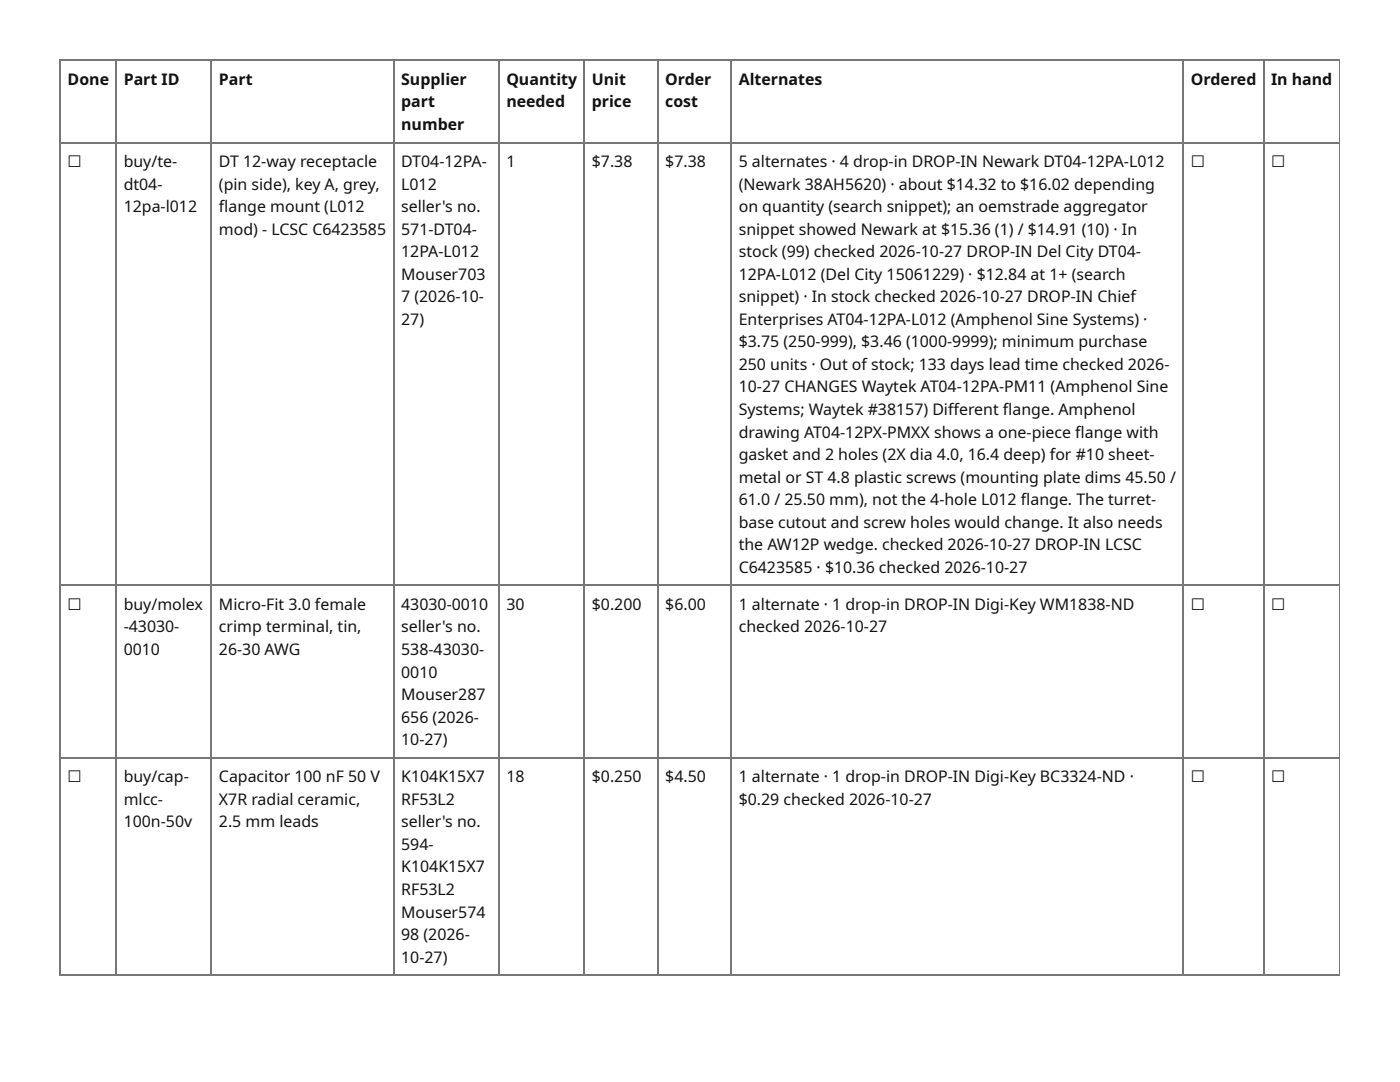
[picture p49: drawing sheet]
<svg xmlns="http://www.w3.org/2000/svg" width="279mm" height="216mm" viewBox="0 0 279 216" stroke-linecap="round" stroke-linejoin="round" font-family="sans-serif">
<defs><g id="words">
<g font-size="3.2" fill="#111">
<text x="13.5" y="16.9">Done</text>
<text x="24.7" y="16.9">Part ID</text>
<text x="43.7" y="16.9">Part</text>
<text x="80.1" y="16.9">Supplier</text>
<text x="101.1" y="16.9">Quantity</text>
<text x="118.1" y="16.9">Unit</text>
<text x="132.8" y="16.9">Order</text>
<text x="147.4" y="16.9">Alternates</text>
<text x="237.7" y="16.9">Ordered</text>
<text x="253.7" y="16.9">In hand</text>
<text x="80.1" y="21.4">part</text>
<text x="101.1" y="21.4">needed</text>
<text x="118.1" y="21.4">price</text>
<text x="132.8" y="21.4">cost</text>
<text x="80.1" y="25.9">number</text>
<text x="13.5" y="33.3">☐</text>
<text x="24.7" y="33.3">buy/te-</text>
<text x="43.7" y="33.3">DT 12-way receptacle</text>
<text x="80.1" y="33.3">DT04-12PA-</text>
<text x="101.1" y="33.3">1</text>
<text x="118.1" y="33.3">$7.38</text>
<text x="132.8" y="33.3">$7.38</text>
<text x="147.4" y="33.3">5 alternates · 4 drop-in DROP-IN Newark DT04-12PA-L012</text>
<text x="237.7" y="33.3">☐</text>
<text x="253.7" y="33.3">☐</text>
<text x="24.7" y="37.8">dt04-</text>
<text x="43.7" y="37.8">(pin side), key A, grey,</text>
<text x="80.1" y="37.8">L012</text>
<text x="147.4" y="37.8">(Newark 38AH5620) · about $14.32 to $16.02 depending</text>
<text x="24.7" y="42.3">12pa-l012</text>
<text x="43.7" y="42.3">fl ange mount (L012</text>
<text x="43.7" y="46.8">mod) - LCSC C6423585</text>
<text x="80.1" y="42.3">seller's no.</text>
<text x="80.1" y="46.8">571-DT04-</text>
<text x="147.4" y="42.3">on quantity (search snippet); an oemstrade aggregator</text>
<text x="147.4" y="46.8">snippet showed Newark at $15.36 (1) / $14.91 (10) · In</text>
<text x="80.1" y="51.3">12PA-L012</text>
<text x="147.4" y="51.3">stock (99) checked 2026-10-27 DROP-IN Del City DT04-</text>
<text x="80.1" y="55.8">Mouser703</text>
<text x="147.4" y="55.8">12PA-L012 (Del City 15061229) · $12.84 at 1+ (search</text>
<text x="80.1" y="60.3">7 (2026-10-</text>
<text x="80.1" y="64.8">27)</text>
<text x="147.4" y="60.3">snippet) · In stock checked 2026-10-27 DROP-IN Chief</text>
<text x="147.4" y="64.8">Enterprises AT04-12PA-L012 (Amphenol Sine Systems) ·</text>
<text x="147.4" y="69.3">$3.75 (250-999), $3.46 (1000-9999); minimum purchase</text>
<text x="147.4" y="73.8">250 units · Out of stock; 133 days lead time checked 2026-</text>
<text x="147.4" y="78.3">10-27 CHANGES Waytek AT04-12PA-PM11 (Amphenol Sine</text>
<text x="147.4" y="82.8">Systems; Waytek #38157) Diff erent fl ange. Amphenol</text>
<text x="147.4" y="87.3">drawing AT04-12PX-PMXX shows a one-piece fl ange with</text>
<text x="147.4" y="91.8">gasket and 2 holes (2X dia 4.0, 16.4 deep) for #10 sheet-</text>
<text x="147.4" y="96.3">metal or ST 4.8 plastic screws (mounting plate dims 45.50 /</text>
<text x="147.4" y="100.8">61.0 / 25.50 mm), not the 4-hole L012 fl ange. The turret-</text>
<text x="147.4" y="105.3">base cutout and screw holes would change. It also needs</text>
<text x="147.4" y="109.8">the AW12P wedge. checked 2026-10-27 DROP-IN LCSC</text>
<text x="147.4" y="114.3">C6423585 · $10.36 checked 2026-10-27</text>
<text x="13.5" y="121.7">☐</text>
<text x="24.7" y="121.7">buy/molex</text>
<text x="43.7" y="121.7">Micro-Fit 3.0 female</text>
<text x="80.1" y="121.7">43030-0010</text>
<text x="101.1" y="121.7">30</text>
<text x="118.1" y="121.7">$0.200</text>
<text x="132.8" y="121.7">$6.00</text>
<text x="147.4" y="121.7">1 alternate · 1 drop-in DROP-IN Digi-Key WM1838-ND</text>
<text x="237.7" y="121.7">☐</text>
<text x="253.7" y="121.7">☐</text>
<text x="24.7" y="126.2">-43030-</text>
<text x="24.7" y="130.7">0010</text>
<text x="43.7" y="126.2">crimp terminal, tin,</text>
<text x="43.7" y="130.7">26-30 AWG</text>
<text x="80.1" y="126.2">seller's no.</text>
<text x="80.1" y="130.7">538-43030-</text>
<text x="147.4" y="126.2">checked 2026-10-27</text>
<text x="80.1" y="135.2">0010</text>
<text x="80.1" y="139.7">Mouser287</text>
<text x="80.1" y="144.2">656 (2026-</text>
<text x="80.1" y="148.7">10-27)</text>
<text x="13.5" y="156.1">☐</text>
<text x="24.7" y="156.1">buy/cap-</text>
<text x="24.7" y="160.6">mlcc-</text>
<text x="43.7" y="156.1">Capacitor 100 nF 50 V</text>
<text x="43.7" y="160.6">X7R radial ceramic,</text>
<text x="80.1" y="156.1">K104K15X7</text>
<text x="80.1" y="160.6">RF53L2</text>
<text x="101.1" y="156.1">18</text>
<text x="118.1" y="156.1">$0.250</text>
<text x="132.8" y="156.1">$4.50</text>
<text x="147.4" y="156.1">1 alternate · 1 drop-in DROP-IN Digi-Key BC3324-ND ·</text>
<text x="147.4" y="160.6">$0.29 checked 2026-10-27</text>
<text x="237.7" y="156.1">☐</text>
<text x="253.7" y="156.1">☐</text>
<text x="24.7" y="165.1">100n-50v</text>
<text x="43.7" y="165.1">2.5 mm leads</text>
<text x="80.1" y="165.1">seller's no.</text>
<text x="80.1" y="169.6">594-</text>
<text x="80.1" y="174.1">K104K15X7</text>
<text x="80.1" y="178.6">RF53L2</text>
<text x="80.1" y="183.1">Mouser574</text>
<text x="80.1" y="187.6">98 (2026-</text>
<text x="80.1" y="192.1">10-27)</text>
</g>
</g></defs>
<g fill="none" stroke="#777" stroke-width=".26">
<path d="M11.9 12h255.5M12 11.9v182.8M23.2 11.9v182.8M42.2 11.9v182.8M78.7 11.9v182.8M99.6 11.9v182.8M116.5 11.9v182.8M131.4 11.9v182.8M145.9 11.9v182.8M236.1 11.9v182.8M252.3 11.9v182.8M11.9 28.4h255.5"/>
<path d="M11.9 116.8h255.5M11.9 151.2h255.5M11.9 194.6h255.5"/>
</g>
<path d="M267.3 11.9v182.8" fill="none" stroke="#777" stroke-width=".2"/>
<use href="#words"/>
</svg>
